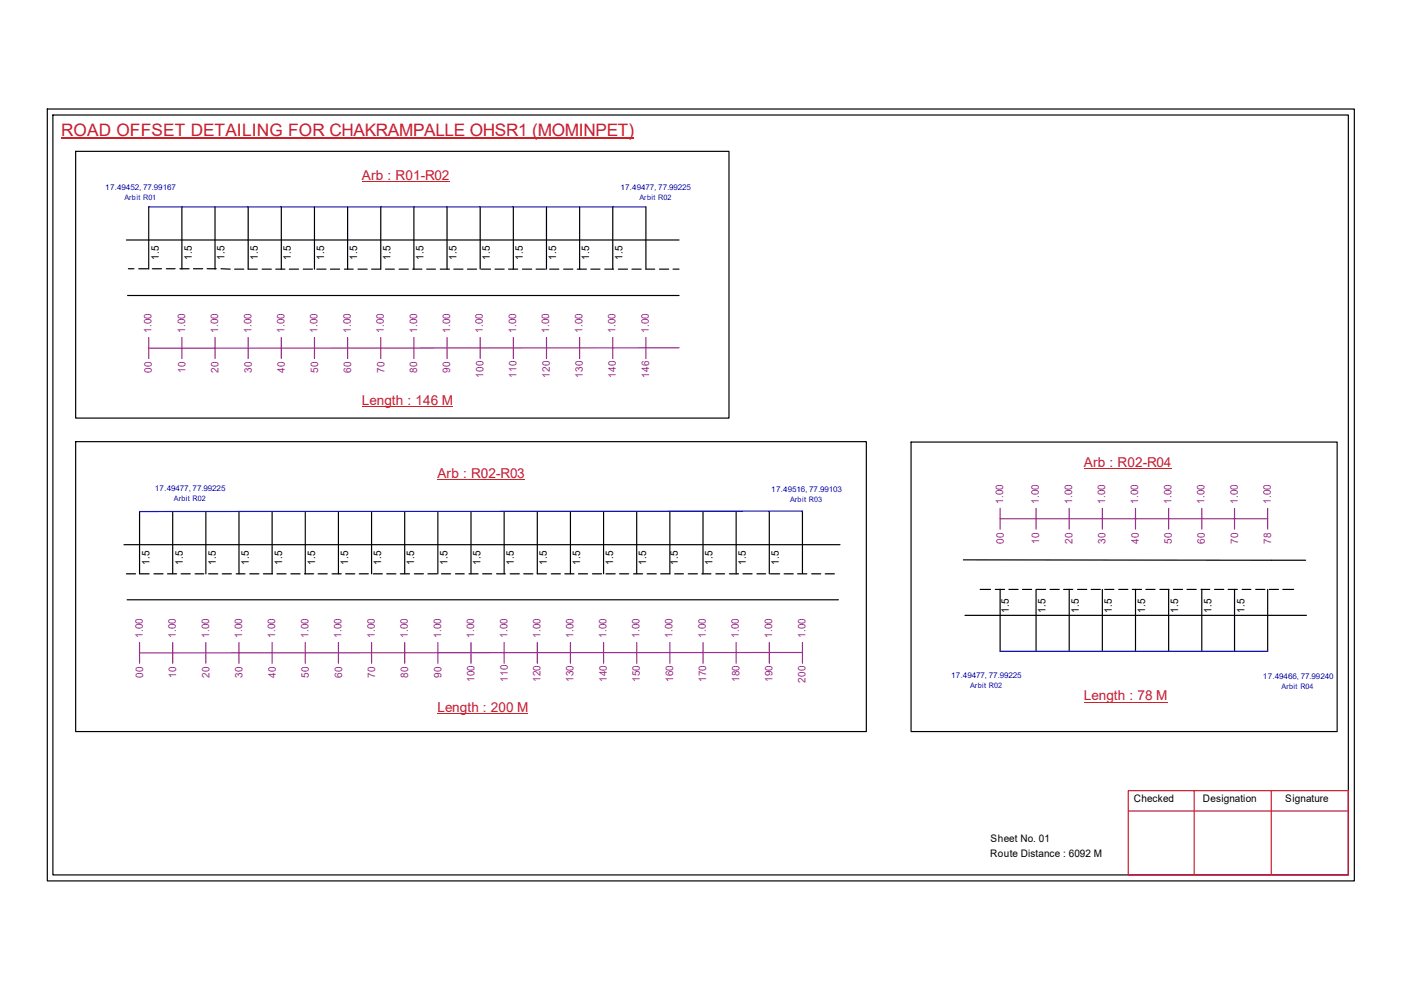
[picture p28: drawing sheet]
<svg xmlns="http://www.w3.org/2000/svg" width="297mm" height="210mm" viewBox="0 0 297 210" stroke-linecap="round" stroke-linejoin="round" font-family="sans-serif">
<defs><g id="words">
<text font-size="3.6" fill="#cd2027" x="13" y="28.9">ROAD OFFSET DETAILING FOR CHAKRAMPALLE OHSR1 (MOMINPET)</text>
<g font-size="2.9" fill="#cd2027">
<text x="76.7" y="38.1">Arb : R01-R02</text>
<text x="76.7" y="85.9">Length : 146 M</text>
<text x="92.7" y="101.4">Arb : R02-R03</text>
<text x="229.8" y="99.1">Arb : R02-R04</text>
<text x="229.8" y="148.5">Length : 78 M</text>
<text x="92.7" y="151">Length : 200 M</text>
</g>
<g font-size="2.2">
<text x="33.7" y="55.1" transform="rotate(-90 33.7 55.1)">1.5</text>
<text x="40.7" y="55.1" transform="rotate(-90 40.7 55.1)">1.5</text>
<text x="47.6" y="55.1" transform="rotate(-90 47.6 55.1)">1.5</text>
<text x="54.6" y="55.1" transform="rotate(-90 54.6 55.1)">1.5</text>
<text x="61.7" y="55.1" transform="rotate(-90 61.7 55.1)">1.5</text>
<text x="68.7" y="55.1" transform="rotate(-90 68.7 55.1)">1.5</text>
<text x="75.7" y="55.1" transform="rotate(-90 75.7 55.1)">1.5</text>
<text x="82.8" y="55.1" transform="rotate(-90 82.8 55.1)">1.5</text>
<text x="89.8" y="55.1" transform="rotate(-90 89.8 55.1)">1.5</text>
<text x="96.8" y="55.1" transform="rotate(-90 96.8 55.1)">1.5</text>
<text x="103.8" y="55.1" transform="rotate(-90 103.8 55.1)">1.5</text>
<text x="110.9" y="55.1" transform="rotate(-90 110.9 55.1)">1.5</text>
<text x="117.9" y="55.1" transform="rotate(-90 117.9 55.1)">1.5</text>
<text x="124.9" y="55.1" transform="rotate(-90 124.9 55.1)">1.5</text>
<text x="131.9" y="55.1" transform="rotate(-90 131.9 55.1)">1.5</text>
<text x="31.7" y="119.7" transform="rotate(-90 31.7 119.7)">1.5</text>
<text x="38.7" y="119.7" transform="rotate(-90 38.7 119.7)">1.5</text>
<text x="45.8" y="119.7" transform="rotate(-90 45.8 119.7)">1.5</text>
<text x="52.8" y="119.7" transform="rotate(-90 52.8 119.7)">1.5</text>
<text x="59.8" y="119.7" transform="rotate(-90 59.8 119.7)">1.5</text>
<text x="66.8" y="119.7" transform="rotate(-90 66.8 119.7)">1.5</text>
<text x="73.8" y="119.7" transform="rotate(-90 73.8 119.7)">1.5</text>
<text x="80.8" y="119.7" transform="rotate(-90 80.8 119.7)">1.5</text>
<text x="87.8" y="119.7" transform="rotate(-90 87.8 119.7)">1.5</text>
<text x="94.9" y="119.7" transform="rotate(-90 94.9 119.7)">1.5</text>
<text x="101.9" y="119.7" transform="rotate(-90 101.9 119.7)">1.5</text>
<text x="108.9" y="119.7" transform="rotate(-90 108.9 119.7)">1.5</text>
<text x="115.9" y="119.7" transform="rotate(-90 115.9 119.7)">1.5</text>
<text x="123" y="119.7" transform="rotate(-90 123 119.7)">1.5</text>
<text x="130" y="119.7" transform="rotate(-90 130 119.7)">1.5</text>
<text x="137" y="119.7" transform="rotate(-90 137 119.7)">1.5</text>
<text x="143.7" y="119.7" transform="rotate(-90 143.7 119.7)">1.5</text>
<text x="151.1" y="119.7" transform="rotate(-90 151.1 119.7)">1.5</text>
<text x="158.1" y="119.7" transform="rotate(-90 158.1 119.7)">1.5</text>
<text x="165.1" y="119.7" transform="rotate(-90 165.1 119.7)">1.5</text>
<text x="213.9" y="130" transform="rotate(-90 213.9 130)">1.5</text>
<text x="221.7" y="130" transform="rotate(-90 221.7 130)">1.5</text>
<text x="228.7" y="130" transform="rotate(-90 228.7 130)">1.5</text>
<text x="235.8" y="130" transform="rotate(-90 235.8 130)">1.5</text>
<text x="242.8" y="130" transform="rotate(-90 242.8 130)">1.5</text>
<text x="249.8" y="130" transform="rotate(-90 249.8 130)">1.5</text>
<text x="256.8" y="130" transform="rotate(-90 256.8 130)">1.5</text>
<text x="263.9" y="130" transform="rotate(-90 263.9 130)">1.5</text>
<text x="240.4" y="170.1">Checked</text>
<text x="255.1" y="170.1">Designation</text>
<text x="272.5" y="170.1">Signature</text>
<text x="210" y="178.6">Sheet No. 01</text>
<text x="209.9" y="181.7">Route Distance : 6092 M</text>
</g>
<g font-size="2.2" fill="#93278f">
<text x="32.1" y="70.6" transform="rotate(-90 32.1 70.6)">1.00</text>
<text x="39.2" y="70.6" transform="rotate(-90 39.2 70.6)">1.00</text>
<text x="46.3" y="70.6" transform="rotate(-90 46.3 70.6)">1.00</text>
<text x="53.3" y="70.6" transform="rotate(-90 53.3 70.6)">1.00</text>
<text x="60.3" y="70.6" transform="rotate(-90 60.3 70.6)">1.00</text>
<text x="67.3" y="70.6" transform="rotate(-90 67.3 70.6)">1.00</text>
<text x="74.4" y="70.6" transform="rotate(-90 74.4 70.6)">1.00</text>
<text x="81.4" y="70.6" transform="rotate(-90 81.4 70.6)">1.00</text>
<text x="88.4" y="70.6" transform="rotate(-90 88.4 70.6)">1.00</text>
<text x="95.5" y="70.6" transform="rotate(-90 95.5 70.6)">1.00</text>
<text x="102.4" y="70.6" transform="rotate(-90 102.4 70.6)">1.00</text>
<text x="109.4" y="70.6" transform="rotate(-90 109.4 70.6)">1.00</text>
<text x="116.5" y="70.6" transform="rotate(-90 116.5 70.6)">1.00</text>
<text x="123.5" y="70.6" transform="rotate(-90 123.5 70.6)">1.00</text>
<text x="130.5" y="70.6" transform="rotate(-90 130.5 70.6)">1.00</text>
<text x="137.5" y="70.6" transform="rotate(-90 137.5 70.6)">1.00</text>
<text x="32.2" y="79.1" transform="rotate(-90 32.2 79.1)">00</text>
<text x="39.3" y="79.1" transform="rotate(-90 39.3 79.1)">10</text>
<text x="46.4" y="79.1" transform="rotate(-90 46.4 79.1)">20</text>
<text x="53.4" y="79.1" transform="rotate(-90 53.4 79.1)">30</text>
<text x="60.4" y="79.1" transform="rotate(-90 60.4 79.1)">40</text>
<text x="67.4" y="79.1" transform="rotate(-90 67.4 79.1)">50</text>
<text x="74.5" y="79.1" transform="rotate(-90 74.5 79.1)">60</text>
<text x="81.5" y="79.1" transform="rotate(-90 81.5 79.1)">70</text>
<text x="88.4" y="79.1" transform="rotate(-90 88.4 79.1)">80</text>
<text x="95.5" y="79.1" transform="rotate(-90 95.5 79.1)">90</text>
<text x="102.5" y="80.1" transform="rotate(-90 102.5 80.1)">100</text>
<text x="109.5" y="80.1" transform="rotate(-90 109.5 80.1)">110</text>
<text x="116.5" y="80.1" transform="rotate(-90 116.5 80.1)">120</text>
<text x="123.6" y="80.1" transform="rotate(-90 123.6 80.1)">130</text>
<text x="130.6" y="80.1" transform="rotate(-90 130.6 80.1)">140</text>
<text x="137.6" y="80.1" transform="rotate(-90 137.6 80.1)">146</text>
<text x="212.7" y="106.8" transform="rotate(-90 212.7 106.8)">1.00</text>
<text x="220.3" y="106.8" transform="rotate(-90 220.3 106.8)">1.00</text>
<text x="227.3" y="106.8" transform="rotate(-90 227.3 106.8)">1.00</text>
<text x="234.3" y="106.8" transform="rotate(-90 234.3 106.8)">1.00</text>
<text x="241.3" y="106.8" transform="rotate(-90 241.3 106.8)">1.00</text>
<text x="248.4" y="106.8" transform="rotate(-90 248.4 106.8)">1.00</text>
<text x="255.4" y="106.8" transform="rotate(-90 255.4 106.8)">1.00</text>
<text x="262.4" y="106.8" transform="rotate(-90 262.4 106.8)">1.00</text>
<text x="269.4" y="106.8" transform="rotate(-90 269.4 106.8)">1.00</text>
<text x="212.8" y="115.3" transform="rotate(-90 212.8 115.3)">00</text>
<text x="220.3" y="115.3" transform="rotate(-90 220.3 115.3)">10</text>
<text x="227.4" y="115.3" transform="rotate(-90 227.4 115.3)">20</text>
<text x="234.4" y="115.3" transform="rotate(-90 234.4 115.3)">30</text>
<text x="241.4" y="115.3" transform="rotate(-90 241.4 115.3)">40</text>
<text x="248.5" y="115.3" transform="rotate(-90 248.5 115.3)">50</text>
<text x="255.5" y="115.3" transform="rotate(-90 255.5 115.3)">60</text>
<text x="262.5" y="115.3" transform="rotate(-90 262.5 115.3)">70</text>
<text x="269.5" y="115.3" transform="rotate(-90 269.5 115.3)">78</text>
<text x="30.3" y="135.3" transform="rotate(-90 30.3 135.3)">1.00</text>
<text x="37.3" y="135.3" transform="rotate(-90 37.3 135.3)">1.00</text>
<text x="44.3" y="135.3" transform="rotate(-90 44.3 135.3)">1.00</text>
<text x="51.3" y="135.3" transform="rotate(-90 51.3 135.3)">1.00</text>
<text x="58.4" y="135.3" transform="rotate(-90 58.4 135.3)">1.00</text>
<text x="65.4" y="135.3" transform="rotate(-90 65.4 135.3)">1.00</text>
<text x="72.4" y="135.3" transform="rotate(-90 72.4 135.3)">1.00</text>
<text x="79.5" y="135.3" transform="rotate(-90 79.5 135.3)">1.00</text>
<text x="86.5" y="135.3" transform="rotate(-90 86.5 135.3)">1.00</text>
<text x="93.5" y="135.3" transform="rotate(-90 93.5 135.3)">1.00</text>
<text x="100.5" y="135.3" transform="rotate(-90 100.5 135.3)">1.00</text>
<text x="107.6" y="135.3" transform="rotate(-90 107.6 135.3)">1.00</text>
<text x="114.6" y="135.3" transform="rotate(-90 114.6 135.3)">1.00</text>
<text x="121.6" y="135.3" transform="rotate(-90 121.6 135.3)">1.00</text>
<text x="128.6" y="135.3" transform="rotate(-90 128.6 135.3)">1.00</text>
<text x="135.6" y="135.3" transform="rotate(-90 135.6 135.3)">1.00</text>
<text x="142.6" y="135.3" transform="rotate(-90 142.6 135.3)">1.00</text>
<text x="149.6" y="135.3" transform="rotate(-90 149.6 135.3)">1.00</text>
<text x="156.7" y="135.3" transform="rotate(-90 156.7 135.3)">1.00</text>
<text x="163.7" y="135.3" transform="rotate(-90 163.7 135.3)">1.00</text>
<text x="170.8" y="135.3" transform="rotate(-90 170.8 135.3)">1.00</text>
<text x="30.3" y="143.7" transform="rotate(-90 30.3 143.7)">00</text>
<text x="37.4" y="143.7" transform="rotate(-90 37.4 143.7)">10</text>
<text x="44.4" y="143.7" transform="rotate(-90 44.4 143.7)">20</text>
<text x="51.4" y="143.7" transform="rotate(-90 51.4 143.7)">30</text>
<text x="58.5" y="143.7" transform="rotate(-90 58.5 143.7)">40</text>
<text x="65.5" y="143.7" transform="rotate(-90 65.5 143.7)">50</text>
<text x="72.5" y="143.7" transform="rotate(-90 72.5 143.7)">60</text>
<text x="79.5" y="143.7" transform="rotate(-90 79.5 143.7)">70</text>
<text x="86.6" y="143.7" transform="rotate(-90 86.6 143.7)">80</text>
<text x="93.6" y="143.7" transform="rotate(-90 93.6 143.7)">90</text>
<text x="100.6" y="144.7" transform="rotate(-90 100.6 144.7)">100</text>
<text x="107.7" y="144.7" transform="rotate(-90 107.7 144.7)">110</text>
<text x="114.6" y="144.7" transform="rotate(-90 114.6 144.7)">120</text>
<text x="121.6" y="144.7" transform="rotate(-90 121.6 144.7)">130</text>
<text x="128.6" y="144.7" transform="rotate(-90 128.6 144.7)">140</text>
<text x="135.7" y="144.7" transform="rotate(-90 135.7 144.7)">150</text>
<text x="142.7" y="144.7" transform="rotate(-90 142.7 144.7)">160</text>
<text x="149.7" y="144.7" transform="rotate(-90 149.7 144.7)">170</text>
<text x="156.8" y="144.7" transform="rotate(-90 156.8 144.7)">180</text>
<text x="163.8" y="144.7" transform="rotate(-90 163.8 144.7)">190</text>
<text x="170.8" y="144.8" transform="rotate(-90 170.8 144.8)">200</text>
</g>
<g font-size="1.7" fill="#00f">
<text x="22.3" y="40.3">17.49452, 77.99167</text>
<text x="131.5" y="40.3">17.49477, 77.99225</text>
<text x="32.8" y="104.1">17.49477, 77.99225</text>
<text x="163.5" y="104.3">17.49516, 77.99103</text>
<text x="201.6" y="143.8">17.49477, 77.99225</text>
<text x="267.8" y="144">17.49466, 77.99240</text>
</g>
<g font-size="1.6" fill="#00f">
<text x="26.4" y="42.4">Arbit R01</text>
<text x="135.6" y="42.4">Arbit R02</text>
<text x="36.9" y="106.2">Arbit R02</text>
<text x="167.5" y="106.4">Arbit R03</text>
<text x="205.7" y="146">Arbit R02</text>
<text x="271.7" y="146.1">Arbit R04</text>
</g>
</g></defs>
<g fill="none" stroke="#000" stroke-width=".25">
<path d="M10 23.1h277.1v163.7h-277.1zM11.2 24.4h274.7v161.1h-274.7zM16 32.1h138.6v56.5h-138.6zM26.8 50.9h117.2M27.2 57h1.2M29.4 57h2M31.5 43.9v13.2M32.3 57h1.9M35.3 57h1.8M38.1 57h2M38.6 43.9v13.2M41 57h2"/>
<path d="M43.9 57h1.9M45.6 43.9v13.2M46.9 57l1.9 .1M49.7 57.1h2M52.6 43.9v13.2h2M55.6 57.1h1.9M58.5 57.1h1.9M59.6 43.9v13.2M61.3 57.1h2M64.3 57.1h1.9M66.7 43.9v13.2M67.2 57.1h1.9"/>
<path d="M70.1 57.1h1.9M73 57.1h1.9M73.7 43.9v13.2M75.9 57.1h1.9M80.7 43.9v13.2h-1.9M81.7 57.1h1.9M84.6 57.1h2M87.5 57.1h1.9M87.8 43.9v13.2M90.5 57.1h1.8M93.3 57.1h2M94.8 43.9v13.2"/>
<path d="M96.2 57.1h2M99.1 57.1h1.9M101.8 43.9v13.2M102.1 57.1h1.9M104.9 57.1h2M107.8 57.1h2M108.8 43.9v13.2M110.8 57.1h1.9M113.7 57.1h1.9M115.9 43.9v13.2M116.5 57.1h2M119.5 57.1h2"/>
<path d="M122.4 57.1h1.9M122.9 43.9v13.2M125.3 57.1h1.9M128.2 57.1h1.9M129.9 43.9v13.2M131.1 57.1h2M134 57.1h1.9M136.9 43.9v13.2h1.9M139.8 57.1h2M142.7 57.1h1.3M27 62.7h117M16 93.6h167.7v61.5h-167.7z"/>
<path d="M193.2 93.7h90.3v61.4h-90.3zM26.3 115.5h151.8M29.6 108.5v13.2M36.6 108.5v13.2M43.6 108.5v13.2M50.7 108.5v13.2M57.7 108.5v13.2M64.7 108.5v13.2M71.8 108.5v13.2M78.8 108.5v13.2M85.8 108.5v13.2M92.8 108.5v13.2"/>
<path d="M99.9 108.5v13.2M106.9 108.5v13.2M113.9 108.5v13.2h2M120.9 108.5v13.2M128 108.5v13.2M135 108.5v13.2M142 108.5v13.2h-1.9M149.1 108.5v13.2M156.1 108.5v13.2M163.1 108.5v13.2M170.1 108.4v13.2M204.3 118.7l72.5 .1"/>
<path d="M26.8 121.7h1.9M27 127.2h150.8M29.7 121.7h1.9M32.6 121.7h2M35.5 121.7h2M38.4 121.7h1.9M41.4 121.7h1.8M44.2 121.7h2M47.1 121.7h2M50.1 121.7h1.8M53 121.7h1.9M55.8 121.7h2"/>
<path d="M58.7 121.7h2M61.7 121.7h1.9M64.6 121.7h1.9M67.4 121.7h2M70.4 121.7h1.9M73.3 121.7h1.9M76.2 121.7h1.9M79.1 121.7h2M82 121.7h1.9M84.9 121.7h1.9M87.8 121.7h2M90.7 121.7h2"/>
<path d="M93.6 121.7h1.9M96.6 121.7h1.8M99.4 121.7h2M102.3 121.7h2M105.3 121.7h1.8M108.2 121.7h1.9M111 121.7h2M116.9 121.7h1.9M119.8 121.7h1.9M122.6 121.7h2M125.6 121.7h1.9M128.5 121.7h1.9"/>
<path d="M131.4 121.7h1.9M134.3 121.7h2M137.2 121.7h1.9M143 121.7h1.9M145.9 121.7h2M148.8 121.7h1.9M151.8 121.7h1.8M154.6 121.7h2M157.5 121.7h2M160.5 121.7h1.8M163.4 121.7h1.9M166.2 121.7h2"/>
<path d="M169.1 121.7h2M172.1 121.7h1.9M175 121.7h1.9M204.6 130.5h72.4M207.8 125h2.2M211 125h2M212 125v13.1M213.9 125h2M216.8 125h1.9M219.7 125v13.1M219.7 125h2M222.6 125h2"/>
<path d="M225.5 125h2M226.7 125v13.1M228.5 125h1.9M231.3 125h2M233.7 125v13.1M234.2 125h2M237.2 125h1.9M240.1 125h1.9M240.7 125v13.1M242.9 125h2M245.9 125h2M247.8 125v13.1"/>
<path d="M248.8 125h1.9M251.7 125h1.9M254.6 125h1.9M254.8 125v13.1M257.5 125h2M260.4 125h1.9M261.7 125v13.1M263.4 125h1.8M266.2 125h2M268.8 125v13.1M269.1 125h2M272 125h2.3"/>
</g>
<path d="M239.2 167.6h46.7v17.9h-46.7zM239.2 172h46.7M253.2 167.6v17.9M269.5 167.6v17.9" fill="none" stroke="#cc1f26" stroke-width=".25"/>
<path d="M13 29.3h121.4" fill="none" stroke="#cd2027" stroke-width=".25"/>
<path d="M31.5 43.9h105.4M170.1 108.4l-140.5 .1M212 138.1h56.8" fill="none" stroke="#00f" stroke-width=".25"/>
<g fill="none" stroke="#93278f" stroke-width=".25">
<path d="M31.5 71.5v4.5M38.6 71.5v4.5M45.6 71.5v4.5M52.6 71.5v4.5M59.6 71.5v4.5M66.7 71.5v4.5M73.7 71.5v4.5M80.7 71.5v4.5M87.8 71.5v4.5M94.8 71.5v4.5M101.8 71.5v4.5M108.8 71.5v4.5"/>
<path d="M115.9 71.5v4.5M122.9 71.5v4.5M129.9 71.5v4.5M136.9 71.5v4.5M144 73.7l-112.5 .1M212 110h56.8M212 107.8v4.4M219.7 107.8v4.4M226.7 107.8v4.4M233.7 107.8v4.4M240.7 107.8v4.4M247.8 107.8v4.4"/>
<path d="M254.8 107.8v4.4M261.7 107.8v4.4M268.8 107.8v4.4M29.6 136.2v4.4M36.6 136.2v4.4M43.6 136.2v4.4M50.7 136.2v4.4M57.7 136.2v4.4M64.7 136.2v4.4M71.8 136.2v4.4M78.8 136.2v4.4M85.8 136.2v4.4"/>
<path d="M92.8 136.2v4.4M99.9 136.2v4.4M106.9 136.2v4.4M113.9 136.2v4.4M120.9 136.2v4.4M128 136.2v4.4M135 136.2v4.4M142 136.2v4.4M149.1 136.2v4.4M156.1 136.2v4.4M163.1 136.2v4.4M170.1 138.3l-140.5 .1"/>
<path d="M170.1 136.2v4.4"/>
</g>
<path d="M76.7 38.4h18.5M76.7 86.2h19.3M229.8 99.4h18.5M92.7 101.8h18.5M92.7 151.3h19.3M229.8 148.8h17.6" fill="none" stroke="#cd2027" stroke-width=".21"/>
<use href="#words"/>
</svg>
